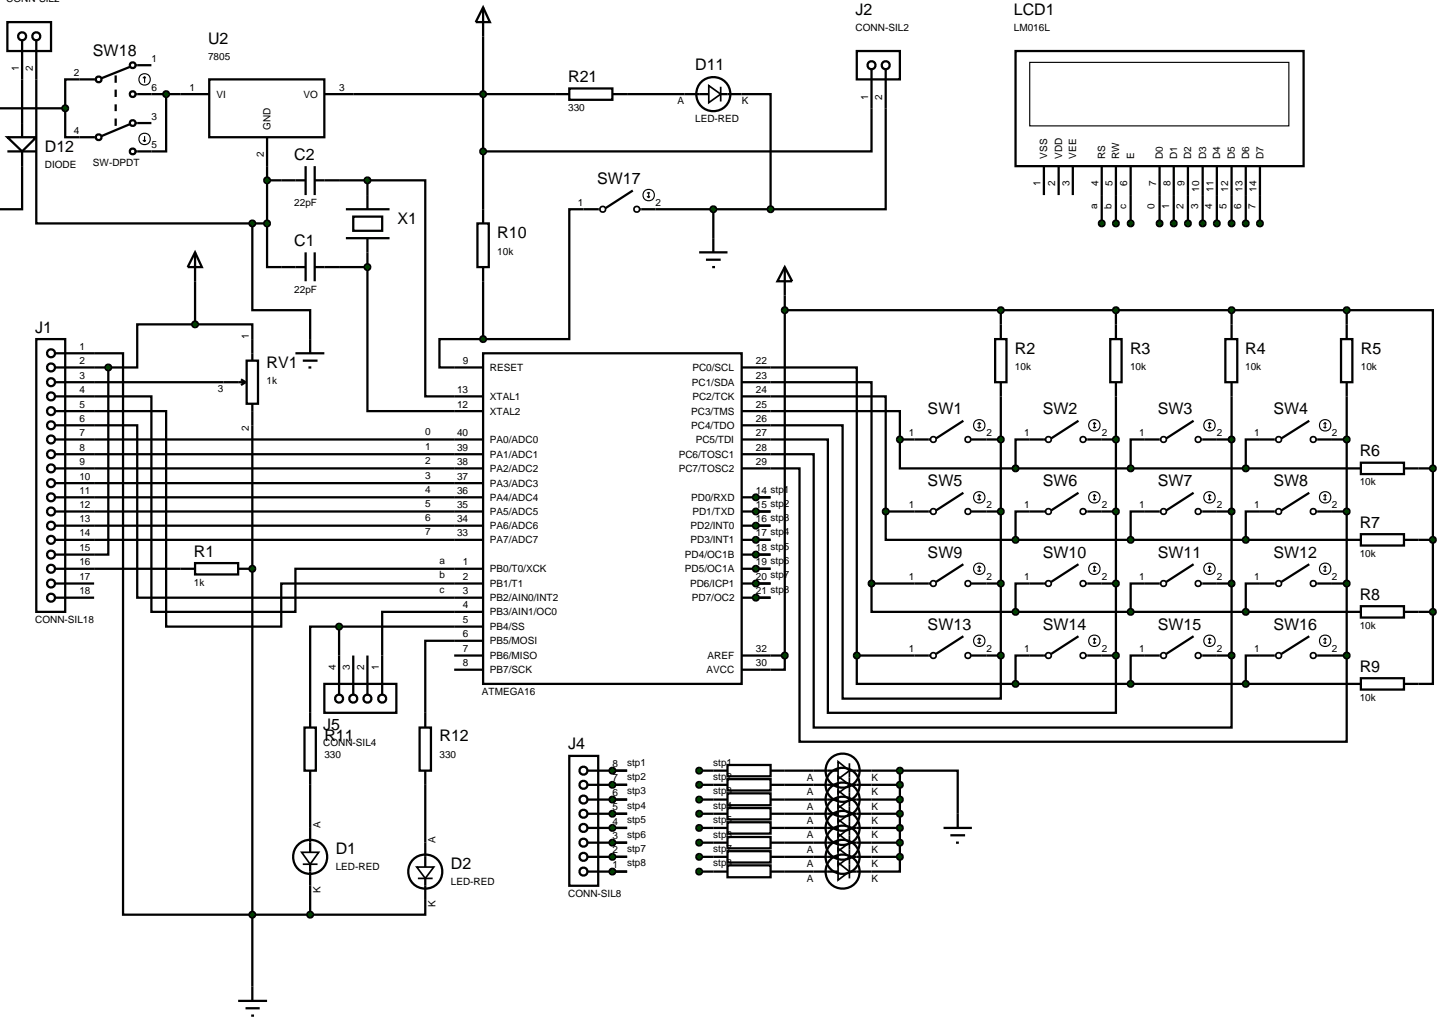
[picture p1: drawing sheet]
<svg xmlns="http://www.w3.org/2000/svg" width="257mm" height="180mm" viewBox="0 0 257 180" stroke-linecap="round" stroke-linejoin="round" font-family="sans-serif">
<defs><g id="words">
<g font-size="2.8">
<text x="150.9" y="2.7">J2</text>
<text x="178.8" y="2.7">LCD1</text>
<text x="16.4" y="9.9">SW18</text>
<text x="36.7" y="7.8">U2</text>
<text x="100.2" y="14.5">R21</text>
<text x="122.6" y="12.4">D11</text>
<text x="7.9" y="26.8">D12</text>
<text x="51.9" y="28.2">C2</text>
<text x="105.3" y="32.5">SW17</text>
<text x="70.1" y="39.5">X1</text>
<text x="87.7" y="42">R10</text>
<text x="51.9" y="43.4">C1</text>
<text x="6.2" y="58.7">J1</text>
<text x="47" y="64.9">RV1</text>
<text x="179" y="62.4">R2</text>
<text x="199.3" y="62.4">R3</text>
<text x="219.6" y="62.4">R4</text>
<text x="240" y="62.4">R5</text>
<text x="163.6" y="73.1">SW1</text>
<text x="183.9" y="73.1">SW2</text>
<text x="204.2" y="73.1">SW3</text>
<text x="224.6" y="73.1">SW4</text>
<text x="239.8" y="80.5">R6</text>
<text x="163.6" y="85.8">SW5</text>
<text x="183.9" y="85.8">SW6</text>
<text x="204.2" y="85.8">SW7</text>
<text x="224.6" y="85.8">SW8</text>
<text x="239.8" y="93.1">R7</text>
<text x="34.2" y="98.2">R1</text>
<text x="163.6" y="98.4">SW9</text>
<text x="183.9" y="98.4">SW10</text>
<text x="204.2" y="98.4">SW11</text>
<text x="224.6" y="98.4">SW12</text>
<text x="239.8" y="105.8">R8</text>
<text x="163.6" y="111.1">SW13</text>
<text x="183.9" y="111.1">SW14</text>
<text x="204.2" y="111.1">SW15</text>
<text x="224.6" y="111.1">SW16</text>
<text x="239.8" y="118.5">R9</text>
<text x="57" y="128.7">J5</text>
<text x="57.2" y="130.8">R11</text>
<text x="77.5" y="130.8">R12</text>
<text x="100.2" y="132.2">J4</text>
<text x="59.2" y="150.7">D1</text>
<text x="79.5" y="153.2">D2</text>
</g>
<g font-size="1.8">
<text x="1.1" y=".4">CONN-SIL2</text>
<text x="150.9" y="5.5">CONN-SIL2</text>
<text x="178.8" y="5.5">LM016L</text>
<text x="26.7" y="10.9">1</text>
<text x="36.7" y="10.6">7805</text>
<text x="3.3" y="12.5" transform="rotate(-90 3.3 12.5)">1</text>
<text x="5.8" y="12.5" transform="rotate(-90 5.8 12.5)">2</text>
<text x="13" y="13.4">2</text>
<text x="26.7" y="16">6</text>
<text x="33.4" y="16">1</text>
<text x="38.2" y="17.2">VI</text>
<text x="53.5" y="17.2">VO</text>
<text x="59.8" y="16">3</text>
<text x="153.1" y="17.6" transform="rotate(-90 153.1 17.6)">1</text>
<text x="155.6" y="17.6" transform="rotate(-90 155.6 17.6)">2</text>
<text x="13" y="23.6">4</text>
<text x="26.7" y="21.1">3</text>
<text x="47.7" y="22.9" transform="rotate(-90 47.7 22.9)">GND</text>
<text x="100.2" y="19.6">330</text>
<text x="119.5" y="18.4">A</text>
<text x="122.6" y="21.6">LED-RED</text>
<text x="130.8" y="18.4">K</text>
<text x="7.9" y="29.6">DIODE</text>
<text x="16.4" y="29.3">SW-DPDT</text>
<text x="26.7" y="26.1">5</text>
<text x="46.5" y="27.7" transform="rotate(-90 46.5 27.7)">2</text>
<text x="184.7" y="28" transform="rotate(-90 184.7 28)">VSS</text>
<text x="187.3" y="28" transform="rotate(-90 187.3 28)">VDD</text>
<text x="189.8" y="28" transform="rotate(-90 189.8 28)">VEE</text>
<text x="194.9" y="28" transform="rotate(-90 194.9 28)">RS</text>
<text x="197.4" y="28" transform="rotate(-90 197.4 28)">RW</text>
<text x="200" y="28" transform="rotate(-90 200 28)">E</text>
<text x="205.1" y="28" transform="rotate(-90 205.1 28)">D0</text>
<text x="207.6" y="28" transform="rotate(-90 207.6 28)">D1</text>
<text x="210.1" y="28" transform="rotate(-90 210.1 28)">D2</text>
<text x="212.7" y="28" transform="rotate(-90 212.7 28)">D3</text>
<text x="215.2" y="28" transform="rotate(-90 215.2 28)">D4</text>
<text x="217.8" y="28" transform="rotate(-90 217.8 28)">D5</text>
<text x="220.3" y="28" transform="rotate(-90 220.3 28)">D6</text>
<text x="222.8" y="28" transform="rotate(-90 222.8 28)">D7</text>
<text x="183.5" y="32.8" transform="rotate(-90 183.5 32.8)">1</text>
<text x="186.1" y="32.8" transform="rotate(-90 186.1 32.8)">2</text>
<text x="188.6" y="32.8" transform="rotate(-90 188.6 32.8)">3</text>
<text x="193.7" y="32.8" transform="rotate(-90 193.7 32.8)">4</text>
<text x="196.2" y="32.8" transform="rotate(-90 196.2 32.8)">5</text>
<text x="198.8" y="32.8" transform="rotate(-90 198.8 32.8)">6</text>
<text x="203.9" y="32.8" transform="rotate(-90 203.9 32.8)">7</text>
<text x="206.4" y="32.8" transform="rotate(-90 206.4 32.8)">8</text>
<text x="208.9" y="32.8" transform="rotate(-90 208.9 32.8)">9</text>
<text x="211.5" y="33.8" transform="rotate(-90 211.5 33.8)">10</text>
<text x="214" y="33.8" transform="rotate(-90 214 33.8)">11</text>
<text x="216.6" y="33.8" transform="rotate(-90 216.6 33.8)">12</text>
<text x="219.1" y="33.8" transform="rotate(-90 219.1 33.8)">13</text>
<text x="221.6" y="33.8" transform="rotate(-90 221.6 33.8)">14</text>
<text x="51.9" y="36.4">22pF</text>
<text x="101.9" y="36.3">1</text>
<text x="115.6" y="36.3">2</text>
<text x="193.5" y="36.9" transform="rotate(-90 193.5 36.9)">a</text>
<text x="196" y="36.9" transform="rotate(-90 196 36.9)">b</text>
<text x="198.6" y="36.9" transform="rotate(-90 198.6 36.9)">c</text>
<text x="203.6" y="36.9" transform="rotate(-90 203.6 36.9)">0</text>
<text x="206.2" y="36.9" transform="rotate(-90 206.2 36.9)">1</text>
<text x="208.7" y="36.9" transform="rotate(-90 208.7 36.9)">2</text>
<text x="211.3" y="36.9" transform="rotate(-90 211.3 36.9)">3</text>
<text x="213.8" y="36.9" transform="rotate(-90 213.8 36.9)">4</text>
<text x="216.3" y="36.9" transform="rotate(-90 216.3 36.9)">5</text>
<text x="218.9" y="36.9" transform="rotate(-90 218.9 36.9)">6</text>
<text x="221.4" y="36.9" transform="rotate(-90 221.4 36.9)">7</text>
<text x="87.7" y="44.9">10k</text>
<text x="51.9" y="51.6">22pF</text>
<text x="43.9" y="59.8" transform="rotate(-90 43.9 59.8)">1</text>
<text x="14" y="61.7">1</text>
<text x="14" y="64.2">2</text>
<text x="81.6" y="64.2">9</text>
<text x="86.4" y="65.4">RESET</text>
<text x="122.1" y="65.4">PC0/SCL</text>
<text x="133.3" y="64.2">22</text>
<text x="179" y="65.2">10k</text>
<text x="199.3" y="65.2">10k</text>
<text x="219.6" y="65.2">10k</text>
<text x="240" y="65.2">10k</text>
<text x="14" y="66.8">3</text>
<text x="14" y="69.3">4</text>
<text x="14" y="71.9">5</text>
<text x="38.4" y="69.2">3</text>
<text x="47" y="67.7">1k</text>
<text x="80.6" y="71.9">12</text>
<text x="80.6" y="69.3">13</text>
<text x="86.4" y="70.5">XTAL1</text>
<text x="122" y="68">PC1/SDA</text>
<text x="122.1" y="70.5">PC2/TCK</text>
<text x="133.3" y="66.8">23</text>
<text x="133.3" y="69.3">24</text>
<text x="133.3" y="71.9">25</text>
<text x="14" y="74.4">6</text>
<text x="14" y="76.9">7</text>
<text x="43.9" y="76" transform="rotate(-90 43.9 76)">2</text>
<text x="75" y="76.7">0</text>
<text x="80.6" y="76.9">40</text>
<text x="86.4" y="73.1">XTAL2</text>
<text x="121.9" y="73.1">PC3/TMS</text>
<text x="121.9" y="75.6">PC4/TDO</text>
<text x="133.3" y="74.4">26</text>
<text x="133.3" y="76.9">27</text>
<text x="160.3" y="76.9">1</text>
<text x="174" y="76.9">2</text>
<text x="180.6" y="76.9">1</text>
<text x="194.3" y="76.9">2</text>
<text x="200.9" y="76.9">1</text>
<text x="214.6" y="76.9">2</text>
<text x="221.2" y="76.9">1</text>
<text x="234.9" y="76.9">2</text>
<text x="14" y="79.5">8</text>
<text x="14" y="82">9</text>
<text x="75" y="79.3">1</text>
<text x="75" y="81.8">2</text>
<text x="80.6" y="82">38</text>
<text x="80.6" y="79.5">39</text>
<text x="86.4" y="83.2">PA2/ADC2</text>
<text x="86.4" y="80.7">PA1/ADC1</text>
<text x="86.4" y="78.1">PA0/ADC0</text>
<text x="119.7" y="80.7">PC6/TOSC1</text>
<text x="119.7" y="83.2">PC7/TOSC2</text>
<text x="122.7" y="78.1">PC5/TDI</text>
<text x="133.3" y="79.5">28</text>
<text x="133.3" y="82">29</text>
<text x="14" y="84.6">10</text>
<text x="14" y="87.1">11</text>
<text x="14" y="89.6">12</text>
<text x="75" y="84.4">3</text>
<text x="75" y="86.9">4</text>
<text x="75" y="89.4">5</text>
<text x="80.6" y="89.6">35</text>
<text x="80.6" y="87.1">36</text>
<text x="80.6" y="84.6">37</text>
<text x="86.4" y="88.3">PA4/ADC4</text>
<text x="86.4" y="85.8">PA3/ADC3</text>
<text x="121.9" y="88.3">PD0/RXD</text>
<text x="133.3" y="87.1">14 stp1</text>
<text x="133.3" y="89.6">15 stp2</text>
<text x="160.3" y="89.6">1</text>
<text x="174" y="89.6">2</text>
<text x="180.6" y="89.6">1</text>
<text x="194.3" y="89.6">2</text>
<text x="200.9" y="89.6">1</text>
<text x="214.6" y="89.6">2</text>
<text x="221.2" y="89.6">1</text>
<text x="234.9" y="89.6">2</text>
<text x="239.8" y="85.6">10k</text>
<text x="14" y="92.1">13</text>
<text x="14" y="94.6">14</text>
<text x="75" y="91.9">6</text>
<text x="75" y="94.4">7</text>
<text x="80.6" y="94.6">33</text>
<text x="80.6" y="92.1">34</text>
<text x="86.4" y="95.8">PA7/ADC7</text>
<text x="86.4" y="93.3">PA6/ADC6</text>
<text x="86.4" y="90.8">PA5/ADC5</text>
<text x="121.8" y="93.3">PD2/INT0</text>
<text x="121.8" y="95.8">PD3/INT1</text>
<text x="122.1" y="90.8">PD1/TXD</text>
<text x="133.3" y="92.1">16 stp3</text>
<text x="133.3" y="94.6">17 stp4</text>
<text x="14" y="97.2">15</text>
<text x="14" y="99.7">16</text>
<text x="77.5" y="99.5">a</text>
<text x="77.5" y="102">b</text>
<text x="81.6" y="99.7">1</text>
<text x="86.4" y="100.9">PB0/T0/XCK</text>
<text x="120.8" y="98.4">PD4/OC1B</text>
<text x="120.8" y="100.9">PD5/OC1A</text>
<text x="133.3" y="97.2">18 stp5</text>
<text x="133.3" y="99.7">19 stp6</text>
<text x="239.8" y="98.2">10k</text>
<text x="14" y="102.3">17</text>
<text x="14" y="104.8">18</text>
<text x="34.2" y="103.3">1k</text>
<text x="77.5" y="104.6">c</text>
<text x="81.6" y="102.3">2</text>
<text x="81.6" y="104.8">3</text>
<text x="81.6" y="107.3">4</text>
<text x="86.4" y="103.5">PB1/T1</text>
<text x="86.4" y="106">PB2/AIN0/INT2</text>
<text x="121.7" y="103.5">PD6/ICP1</text>
<text x="122" y="106">PD7/OC2</text>
<text x="133.3" y="102.3">20 stp7</text>
<text x="133.3" y="104.8">21 stp8</text>
<text x="160.3" y="102.3">1</text>
<text x="174" y="102.3">2</text>
<text x="180.6" y="102.3">1</text>
<text x="194.3" y="102.3">2</text>
<text x="200.9" y="102.3">1</text>
<text x="214.6" y="102.3">2</text>
<text x="221.2" y="102.3">1</text>
<text x="234.9" y="102.3">2</text>
<text x="6.2" y="109.9">CONN-SIL18</text>
<text x="81.6" y="109.9">5</text>
<text x="81.6" y="112.4">6</text>
<text x="86.4" y="108.5">PB3/AIN1/OC0</text>
<text x="86.4" y="111.1">PB4/SS</text>
<text x="86.4" y="113.6">PB5/MOSI</text>
<text x="239.8" y="110.9">10k</text>
<text x="59.2" y="118.1" transform="rotate(-90 59.2 118.1)">4</text>
<text x="61.7" y="118.1" transform="rotate(-90 61.7 118.1)">3</text>
<text x="64.2" y="118.1" transform="rotate(-90 64.2 118.1)">2</text>
<text x="66.8" y="118.1" transform="rotate(-90 66.8 118.1)">1</text>
<text x="81.6" y="115">7</text>
<text x="81.6" y="117.5">8</text>
<text x="86.4" y="116.2">PB6/MISO</text>
<text x="86.4" y="118.7">PB7/SCK</text>
<text x="124.6" y="118.7">AVCC</text>
<text x="124.8" y="116.2">AREF</text>
<text x="133.3" y="115">32</text>
<text x="133.3" y="117.5">30</text>
<text x="160.3" y="115">1</text>
<text x="174" y="115">2</text>
<text x="180.6" y="115">1</text>
<text x="194.3" y="115">2</text>
<text x="200.9" y="115">1</text>
<text x="214.6" y="115">2</text>
<text x="221.2" y="115">1</text>
<text x="234.9" y="115">2</text>
<text x="85" y="122.6">ATMEGA16</text>
<text x="239.8" y="123.6">10k</text>
<text x="57" y="131.5">CONN-SIL4</text>
<text x="57.2" y="133.7">330</text>
<text x="77.5" y="133.7">330</text>
<text x="108" y="137.8">7</text>
<text x="108" y="135.3">8</text>
<text x="110.6" y="135.1">stp1</text>
<text x="110.6" y="137.6">stp2</text>
<text x="125.8" y="135.1">stp1</text>
<text x="125.8" y="137.6">stp2</text>
<text x="142.3" y="137.7">A</text>
<text x="153.7" y="137.7">K</text>
<text x="108" y="142.9">5</text>
<text x="108" y="140.4">6</text>
<text x="110.6" y="140.1">stp3</text>
<text x="110.6" y="142.7">stp4</text>
<text x="125.8" y="140.1">stp3</text>
<text x="125.8" y="142.7">stp4</text>
<text x="142.3" y="140.2">A</text>
<text x="142.3" y="142.8">A</text>
<text x="153.7" y="140.2">K</text>
<text x="153.7" y="142.8">K</text>
<text x="56.5" y="146" transform="rotate(-90 56.5 146)">A</text>
<text x="76.8" y="148.6" transform="rotate(-90 76.8 148.6)">A</text>
<text x="108" y="148">3</text>
<text x="108" y="145.4">4</text>
<text x="110.6" y="145.2">stp5</text>
<text x="110.6" y="147.8">stp6</text>
<text x="125.8" y="145.2">stp5</text>
<text x="125.8" y="147.8">stp6</text>
<text x="142.3" y="145.3">A</text>
<text x="142.3" y="147.8">A</text>
<text x="153.7" y="145.3">K</text>
<text x="153.7" y="147.8">K</text>
<text x="59.2" y="153.5">LED-RED</text>
<text x="79.5" y="156">LED-RED</text>
<text x="108" y="153.1">1</text>
<text x="108" y="150.5">2</text>
<text x="110.6" y="150.3">stp7</text>
<text x="110.6" y="152.8">stp8</text>
<text x="125.8" y="150.3">stp7</text>
<text x="125.8" y="152.8">stp8</text>
<text x="142.3" y="150.4">A</text>
<text x="142.3" y="152.9">A</text>
<text x="142.3" y="155.5">A</text>
<text x="153.7" y="150.4">K</text>
<text x="153.7" y="152.9">K</text>
<text x="153.7" y="155.5">K</text>
<text x="56.5" y="157.4" transform="rotate(-90 56.5 157.4)">K</text>
<text x="76.8" y="159.9" transform="rotate(-90 76.8 159.9)">K</text>
<text x="100.2" y="158.2">CONN-SIL8</text>
</g>
</g></defs>
<g fill="none" stroke="#000" stroke-width=".4">
<path d="M-.1 19.1h11.6M3.9 14v7.7M6.4 14v25.4h38.1M11.5 19.1v5.1h2.5M14 14h-2.5v5.1M26.7 16.6h5.1M29.3 16.6v10.1h-2.6M62.3 16.6h35.6M85.2 1.3l1.2 2.6h-2.5zM85.2 1.3v35.6M110.6 16.6h10.1M130.8 16.6h5.1v20.3"/>
<path d="M153.7 19.1v7.6h-68.5M156.2 19.1v17.8h-20.3M3.9 29.3v7.6h-3.9M44.5 39.4v15.3h10.2v7.6M44.5 39.4h2.6M47.1 39.4v7.7h2.5M47.1 31.8h2.5M47.1 29.3v10.1M59.8 31.8h5M64.8 31.8h10.2v38.1h10.2M64.8 31.8v2.6M102.9 36.9h-2.5v22.9h-15.2"/>
<path d="M115.6 36.9h20.3M125.8 36.9v5.1M194.3 34.4v5M196.8 34.4v5M199.4 34.4v5M204.5 34.4v5M207 34.4v5M209.5 34.4v5M212.1 34.4v5M214.6 34.4v5M217.2 34.4v5M219.7 34.4v5"/>
<path d="M222.2 34.4v5M34.4 57.2h10.1v6.4M34.4 57.2h-10.2v7.6h-5.1M34.4 49.6v7.6M59.8 47.1h5M64.8 47.1v25.4h20.4M64.8 44.5v2.6M85.2 59.8h-7.7v5h7.7M85.2 49.6v10.2M138.4 47.1l1.3 2.5h-2.6zM138.4 54.7h99.1M138.4 47.1v68.5"/>
<path d="M175.5 59.8h2v7.6h-2zM176.5 54.7v5.1M195.8 59.8h2v7.6h-2zM196.8 54.7v5.1M216.1 59.8h2.1v7.6h-2.1zM217.2 54.7v5.1M236.5 59.8h2v7.6h-2zM237.5 54.7h15.2v27.9M237.5 54.7v5.1M16.6 69.9h10.1v38h25.4v-7.6h33.1M16.6 72.5h12.7v38h20.3v-7.6h35.6M16.6 75h7.6v30.4h61"/>
<path d="M16.6 62.3h5.1v99h33M16.6 77.5h68.6M16.6 67.4h26.7M16.6 64.8h2.5M19.1 64.8v33h-2.5M42.5 66.9l.8 .5M43.3 67.4l-.8 .5M43.5 63.6h2v7.6h-2zM44.5 71.2v105.3M52.1 62.3h5.1M53.4 63.6h2.6M54.4 64.8h.5"/>
<path d="M85.2 62.3h45.6v58.3h-45.6zM130.8 72.5h27.9v5M130.8 69.9h25.4v20.3M130.8 67.4h22.9v35.5M130.8 64.8h20.3v50.8M130.8 75h17.8v48.2h27.9v-7.6M130.8 77.5h15.2v48.2h50.8v-10.1M158.7 77.5v5.1h20.4M158.7 77.5h5.4M169.9 74.2l-4.8 3.1M171.2 77.5h5.3M176.5 67.4v48.2"/>
<path d="M184.4 77.5h-5.3v5.1M190.2 74.2l-4.8 3.1M191.5 77.5h5.3M196.8 67.4v48.2M204.7 77.5h-5.3v5.1M210.5 74.2l-4.8 3.1M211.8 77.5h5.4M217.2 67.4v48.2M225 77.5h-5.3v5.1M230.9 74.2l-4.9 3.1M232.1 77.5h5.4M237.5 67.4v48.2"/>
<path d="M16.6 82.6h68.6M16.6 90.2h68.6M16.6 95.2h68.6M16.6 87.7h68.6M16.6 92.7h68.6M16.6 80.1h68.6M16.6 85.2h68.6M34.4 99.3h7.6v2h-7.6zM130.8 80.1h12.7v48.2h73.7v-12.7M130.8 82.6h10.2v48.2h96.5v-15.2M130.8 90.2h5.1M130.8 95.2h5.1"/>
<path d="M130.8 87.7h5.1M130.8 92.7h5.1M130.8 97.8h5.1M156.2 90.2v5h22.9M156.2 90.2h5.1M174 90.2h2.5M179.1 82.6h58.4M179.1 95.2h58.4M181.6 90.2h-2.5v5M194.3 90.2h2.5M201.9 90.2h-2.5v5M214.6 90.2h2.6"/>
<path d="M222.2 90.2h-2.5v5M234.9 90.2h2.6M250.2 82.6h2.5M250.2 95.2h2.5M252.7 82.6v25.3M16.6 100.3h17.8M42 100.3h2.5M59.8 110.5h-5.1v15.2M59.8 110.5h25.4M59.8 110.5v5.1M80.1 115.6h5.1M80.1 118.1h5.1"/>
<path d="M85.2 113h-10.2v12.7M85.2 107.9h-17.8v7.7M130.8 102.9h5.1M130.8 115.6h7.6M130.8 100.3h5.1M130.8 105.4h5.1M138.4 115.6v2.5h-7.6M151.1 115.6v5h28M151.1 115.6h10.2M153.7 102.9v5h25.4M153.7 102.9h7.6M174 102.9h2.5"/>
<path d="M174 115.6h2.5M179.1 107.9h58.4M181.6 102.9h-2.5v5M181.6 115.6h-2.5v5M194.3 102.9h2.5M194.3 115.6h2.5M201.9 102.9h-2.5v5M201.9 115.6h-2.5v5M214.6 102.9h2.6M214.6 115.6h2.6M222.2 115.6h-2.5v5M222.2 102.9h-2.5v5"/>
<path d="M234.9 102.9h2.6M234.9 115.6h2.6M250.2 107.9h2.5M252.7 107.9v12.7h-2.5M54.7 138.4v7.6M75 138.4v10.2M108 135.9h2.6M108 138.4h2.6M123.3 135.9h2.5M123.3 138.4h2.5M138.4 135.9h5.1M138.4 138.4h5.1"/>
<path d="M153.7 135.9h5M153.7 138.4h5M158.7 135.9h10.2v7.6M158.7 135.9v15.2M179.1 120.6h58.4M54.7 156.2v5.1M75 158.7v2.6h-20.3M108 141h2.6M108 143.5h2.6M108 146h2.6M108 148.6h2.6M108 151.1h2.6"/>
<path d="M108 153.7h2.6M123.3 141h2.5M123.3 143.5h2.5M123.3 146h2.5M123.3 148.6h2.5M123.3 151.1h2.5M123.3 153.7h2.5M138.4 141h5.1M138.4 143.5h5.1M138.4 146h5.1M138.4 148.6h5.1M138.4 151.1h5.1"/>
<path d="M138.4 153.7h5.1M153.7 141h5M153.7 143.5h5M153.7 146h5M153.7 148.6h5M153.7 151.1h5M158.7 151.1v2.6h-5M42 176.5h5.1M43.3 177.8h2.5M44.3 179.1h.5"/>
</g>
<g fill="none" stroke="#000" stroke-width=".3">
<circle cx="164.6" cy="77.5" r=".51"/>
<circle cx="170.7" cy="77.5" r=".51"/>
<circle cx="184.9" cy="77.5" r=".51"/>
<circle cx="191" cy="77.5" r=".51"/>
<circle cx="205.2" cy="77.5" r=".51"/>
<circle cx="211.3" cy="77.5" r=".51"/>
<circle cx="225.5" cy="77.5" r=".51"/>
<circle cx="231.6" cy="77.5" r=".51"/>
</g>
<g fill="none" stroke="#000" stroke-width=".2">
<path d="M172.4 75.3l.3 .2M172.7 74.5v1M172.7 74.5l-.3 .3M172.7 74.5l.3 .3M173 75.3l-.3 .2M192.8 75.3l.2 .2M193 74.5v1M193 74.5l-.2 .3M193 74.5l.3 .3M193.3 75.3l-.3 .2M213.1 75.3l.2 .2M213.3 74.5v1"/>
<path d="M213.3 74.5l-.2 .3M213.3 74.5l.3 .3M213.6 75.3l-.3 .2M233.4 75.3l.3 .2M233.7 74.5v1M233.7 74.5l-.3 .3M233.7 74.5l.2 .3M233.9 75.3l-.2 .2"/>
<circle cx="172.7" cy="75" r="1.01"/>
<circle cx="193" cy="75" r="1.01"/>
<circle cx="213.3" cy="75" r="1.01"/>
<circle cx="233.7" cy="75" r="1.01"/>
</g>
<g fill="#004000" stroke="#000" stroke-width=".4">
<path d="M158.4 77.1l.3-.1-.5 .5zM158.7 77l.3 .1 .2 .4zM158.7 78l.5-.5-.2 .4zM158.2 77.5l.5 .5-.4-.2z"/>
<path d="M178.8 82.2l.3-.1-.5 .5zM179.1 82.1l.4 .2 .1 .3zM179.6 82.6l-.1 .3-.4 .2zM178.6 82.6l.5 .5-.4-.2z"/>
<path d="M199.1 82.2l.3-.1-.5 .5zM199.4 82.1l.4 .2 .1 .3zM199.4 83.1l.5-.5-.2 .4zM198.9 82.6l.5 .5-.4-.2z"/>
</g>
<g fill="#004000">
<path d="M158.2 77.5l.5-.5 .5 .5-.5 .5z"/>
<path d="M179.1 82.1l.5 .5-.5 .5-.5-.5z"/>
<path d="M199.4 82.1l.5 .5-.5 .5-.5-.5z"/>
</g>
<g fill="none" stroke="#000" stroke-width=".3">
<circle cx="164.6" cy="90.2" r=".51"/>
<circle cx="170.7" cy="90.2" r=".51"/>
<circle cx="184.9" cy="90.2" r=".51"/>
<circle cx="191" cy="90.2" r=".51"/>
<circle cx="205.2" cy="90.2" r=".51"/>
<circle cx="211.3" cy="90.2" r=".51"/>
<circle cx="225.5" cy="90.2" r=".51"/>
<circle cx="231.6" cy="90.2" r=".51"/>
</g>
<path d="M161.3 90.2h2.8M169.9 86.9l-4.8 3.1M171.2 90.2h2.8M181.6 90.2h2.8M190.2 86.9l-4.8 3.1M191.5 90.2h2.8M201.9 90.2h2.8M210.5 86.9l-4.8 3.1M211.8 90.2h2.8M222.2 90.2h2.8M230.9 86.9l-4.9 3.1M232.1 90.2h2.8" fill="none" stroke="#000" stroke-width=".4"/>
<g fill="none" stroke="#000" stroke-width=".2">
<path d="M172.4 88l.3 .2M172.7 87.2v1M172.7 87.2l-.3 .3M172.7 87.2l.3 .3M173 88l-.3 .2M192.8 88l.2 .2M193 87.2v1M193 87.2l-.2 .3M193 87.2l.3 .3M193.3 88l-.3 .2M213.1 88l.2 .2M213.3 87.2v1"/>
<path d="M213.3 87.2l-.2 .3M213.3 87.2l.3 .3M213.6 88l-.3 .2M233.4 88l.3 .2M233.7 87.2v1M233.7 87.2l-.3 .3M233.7 87.2l.2 .3M233.9 88l-.2 .2"/>
<circle cx="172.7" cy="87.7" r="1.01"/>
<circle cx="193" cy="87.7" r="1.01"/>
<circle cx="213.3" cy="87.7" r="1.01"/>
<circle cx="233.7" cy="87.7" r="1.01"/>
</g>
<g fill="#004000" stroke="#000" stroke-width=".4">
<path d="M155.8 89.9l.4-.2-.5 .5zM156.2 89.7l.3 .1 .2 .4zM156.7 90.2l-.2 .4-.3 .1zM155.7 90.2l.5 .5-.3-.1z"/>
<path d="M178.8 94.8l.3-.1-.5 .5zM179.1 94.7l.3 .1 .2 .4zM179.6 95.2l-.1 .3-.4 .2zM178.6 95.2l.5 .5-.4-.2z"/>
<path d="M199 94.9l.4-.2-.5 .5zM199.4 94.7l.3 .1 .2 .4zM199.9 95.2l-.1 .3-.4 .2zM198.9 95.2l.5 .5-.4-.2z"/>
<path d="M176.1 77.2l.4-.2-.5 .5zM176.5 77l.3 .1 .2 .4zM177 77.5l-.1 .3-.4 .2zM176 77.5l.5 .5-.4-.2z"/>
<path d="M196.4 77.2l.4-.2-.5 .5zM196.8 77l.3 .1 .2 .4zM196.8 78l.5-.5-.2 .4zM196.3 77.5l.5 .5-.4-.2z"/>
<path d="M216.8 77.2l.4-.2-.5 .5zM217.2 77l.4 .2 .1 .3zM217.7 77.5l-.1 .3-.4 .2zM216.7 77.5l.5 .5-.4-.2z"/>
<path d="M237.1 77.2l.4-.2-.5 .5zM237.5 77l.3 .1 .2 .4zM237.5 78l.5-.5-.2 .4zM237 77.5l.5 .5-.4-.2z"/>
</g>
<g fill="#004000">
<path d="M155.7 90.2l.5-.5 .5 .5-.5 .5z"/>
<path d="M179.1 94.7l.5 .5-.5 .5-.5-.5z"/>
<path d="M198.9 95.2l.5-.5 .5 .5-.5 .5z"/>
<path d="M176.5 77l.5 .5-.5 .5-.5-.5z"/>
<path d="M196.3 77.5l.5-.5 .5 .5-.5 .5z"/>
<path d="M216.7 77.5l.5-.5 .5 .5-.5 .5z"/>
<path d="M237 77.5l.5-.5 .5 .5-.5 .5z"/>
</g>
<path d="M237.5 82.6h2.5M240 81.6h7.6v2h-7.6zM247.6 82.6h2.6" fill="none" stroke="#000" stroke-width=".4"/>
<path d="M219.4 82.2l.3-.1-.5 .5zM219.7 82.1l.4 .2 .1 .3zM219.7 83.1l.5-.5-.1 .3zM219.2 82.6l.5 .5-.3-.1z" fill="#004000" stroke="#000" stroke-width=".4"/>
<path d="M219.7 82.1l.5 .5-.5 .5-.5-.5z" fill="#004000"/>
<path d="M237.5 95.2h2.5M240 94.2h7.6v2h-7.6zM247.6 95.2h2.6" fill="none" stroke="#000" stroke-width=".4"/>
<g fill="#004000" stroke="#000" stroke-width=".4">
<path d="M219.3 94.9l.4-.2-.5 .5zM219.7 94.7l.3 .1 .2 .4zM220.2 95.2l-.1 .3-.4 .2zM219.2 95.2l.5 .5-.4-.2z"/>
<path d="M237.1 54.4l.4-.2-.5 .5zM237.5 54.2l.3 .1 .2 .4zM237.5 55.2l.5-.5-.2 .4zM237 54.7l.5 .5-.4-.2z"/>
<path d="M216.8 54.4l.4-.2-.5 .5zM217.2 54.2l.4 .2 .1 .3zM217.7 54.7l-.1 .3-.4 .2zM216.7 54.7l.5 .5-.4-.2z"/>
<path d="M196.4 54.4l.4-.2-.5 .5zM196.8 54.2l.3 .1 .2 .4zM196.8 55.2l.5-.5-.2 .4zM196.3 54.7l.5 .5-.4-.2z"/>
<path d="M252.4 82.2l.3-.1-.5 .5zM252.7 82.1l.4 .2 .1 .3zM253.2 82.6l-.1 .3-.4 .2zM252.2 82.6l.5 .5-.4-.2z"/>
</g>
<g fill="#004000">
<path d="M219.2 95.2l.5-.5 .5 .5-.5 .5z"/>
<path d="M237 54.7l.5-.5 .5 .5-.5 .5z"/>
<path d="M216.7 54.7l.5-.5 .5 .5-.5 .5z"/>
<path d="M196.3 54.7l.5-.5 .5 .5-.5 .5z"/>
<path d="M252.7 82.1l.5 .5-.5 .5-.5-.5z"/>
</g>
<g fill="none" stroke="#000" stroke-width=".3">
<circle cx="164.6" cy="102.9" r=".51"/>
<circle cx="164.6" cy="115.6" r=".51"/>
<circle cx="170.7" cy="115.6" r=".51"/>
<circle cx="170.7" cy="102.9" r=".51"/>
<circle cx="184.9" cy="102.9" r=".51"/>
<circle cx="184.9" cy="115.6" r=".51"/>
<circle cx="191" cy="102.9" r=".51"/>
<circle cx="191" cy="115.6" r=".51"/>
<circle cx="205.2" cy="102.9" r=".51"/>
<circle cx="205.2" cy="115.6" r=".51"/>
<circle cx="211.3" cy="102.9" r=".51"/>
<circle cx="211.3" cy="115.6" r=".51"/>
<circle cx="225.5" cy="102.9" r=".51"/>
<circle cx="225.5" cy="115.6" r=".51"/>
<circle cx="231.6" cy="115.6" r=".51"/>
<circle cx="231.6" cy="102.9" r=".51"/>
</g>
<g fill="none" stroke="#000" stroke-width=".4">
<path d="M169.9 99.5l-4.8 3.1M190.2 99.5l-4.8 3.1M210.5 99.5l-4.8 3.1M230.9 99.5l-4.9 3.1M161.3 102.9h2.8M161.3 115.6h2.8M169.9 112.2l-4.8 3.1M171.2 102.9h2.8M171.2 115.6h2.8M181.6 102.9h2.8M181.6 115.6h2.8M190.2 112.2l-4.8 3.1"/>
<path d="M191.5 102.9h2.8M191.5 115.6h2.8M201.9 102.9h2.8M201.9 115.6h2.8M210.5 112.2l-4.8 3.1M211.8 102.9h2.8M211.8 115.6h2.8M222.2 102.9h2.8M222.2 115.6h2.8M230.9 112.2l-4.9 3.1M232.1 102.9h2.8M232.1 115.6h2.8"/>
</g>
<g fill="none" stroke="#000" stroke-width=".2">
<path d="M172.7 99.8v1M172.7 99.8l-.3 .3M172.7 99.8l.3 .3M193 99.8v1M193 99.8l-.2 .3M193 99.8l.3 .3M213.3 99.8v1M213.3 99.8l-.2 .3M213.3 99.8l.3 .3M233.7 99.8v1M233.7 99.8l-.3 .3M233.7 99.8l.2 .3"/>
<path d="M172.4 100.6l.3 .2M172.4 113.3l.3 .2M172.7 112.5v1M172.7 112.5l-.3 .3M172.7 112.5l.3 .3M173 100.6l-.3 .2M173 113.3l-.3 .2M192.8 100.6l.2 .2M192.8 113.3l.2 .2M193 112.5v1M193 112.5l-.2 .3M193 112.5l.3 .3"/>
<path d="M193.3 100.6l-.3 .2M193.3 113.3l-.3 .2M213.1 100.6l.2 .2M213.1 113.3l.2 .2M213.3 112.5v1M213.3 112.5l-.2 .3M213.3 112.5l.3 .3M213.6 100.6l-.3 .2M213.6 113.3l-.3 .2M233.4 100.6l.3 .2M233.4 113.3l.3 .2M233.7 112.5v1"/>
<path d="M233.7 112.5l-.3 .3M233.7 112.5l.2 .3M233.9 100.6l-.2 .2M233.9 113.3l-.2 .2"/>
<circle cx="172.7" cy="113" r="1.01"/>
<circle cx="172.7" cy="100.3" r="1.01"/>
<circle cx="193" cy="113" r="1.01"/>
<circle cx="193" cy="100.3" r="1.01"/>
<circle cx="213.3" cy="100.3" r="1.01"/>
<circle cx="213.3" cy="113" r="1.01"/>
<circle cx="233.7" cy="100.3" r="1.01"/>
<circle cx="233.7" cy="113" r="1.01"/>
</g>
<g fill="#004000" stroke="#000" stroke-width=".4">
<path d="M153.4 102.5l.3-.1-.5 .5zM153.7 102.4l.3 .1 .2 .4zM154.2 102.9l-.2 .4-.3 .1zM153.2 102.9l.5 .5-.3-.1z"/>
<path d="M178.8 107.5l.3-.1-.5 .5zM179.1 107.4l.3 .1 .2 .4zM179.6 107.9l-.1 .3-.4 .2zM178.6 107.9l.5 .5-.4-.2z"/>
<path d="M199 107.6l.4-.2-.5 .5zM199.4 107.4l.3 .1 .2 .4zM199.9 107.9l-.1 .3-.4 .2zM198.9 107.9l.5 .5-.4-.2z"/>
<path d="M150.8 115.2l.3-.1-.5 .5zM151.1 115.1l.3 .1 .2 .4zM151.6 115.6l-.2 .4-.3 .1zM150.6 115.6l.5 .5-.3-.1z"/>
<path d="M178.8 120.2l.3-.1-.5 .5zM179.1 120.1l.3 .1 .2 .4zM179.6 120.6l-.1 .3-.4 .2zM178.6 120.6l.5 .5-.4-.2z"/>
<path d="M199 120.3l.4-.2-.5 .5zM199.4 120.1l.3 .1 .2 .4zM199.9 120.6l-.1 .3-.4 .2zM198.9 120.6l.5 .5-.4-.2z"/>
<path d="M176.1 89.9l.4-.2-.5 .5zM176.5 89.7l.3 .1 .2 .4zM177 90.2l-.2 .4-.3 .1zM176 90.2l.5 .5-.3-.1z"/>
<path d="M196.4 89.9l.4-.2-.5 .5zM196.8 89.7l.3 .1 .2 .4zM196.8 90.7l.5-.5-.2 .4zM196.3 90.2l.5 .5-.4-.2z"/>
<path d="M216.8 89.9l.4-.2-.5 .5zM217.2 89.7l.4 .2 .1 .3zM217.7 90.2l-.1 .3-.4 .2zM216.7 90.2l.5 .5-.4-.2z"/>
<path d="M237.1 89.9l.4-.2-.5 .5zM237.5 89.7l.3 .1 .2 .4zM237.5 90.7l.5-.5-.2 .4zM237 90.2l.5 .5-.3-.1z"/>
<path d="M196.5 102.5l.3-.1-.5 .5zM196.8 102.4l.3 .1 .2 .4zM196.8 103.4l.5-.5-.2 .4zM196.3 102.9l.5 .5-.4-.2z"/>
<path d="M176.2 102.5l.3-.1-.5 .5zM176.5 102.4l.3 .1 .2 .4zM176.5 103.4l.5-.5-.2 .4zM176 102.9l.5 .5-.3-.1z"/>
<path d="M216.9 102.5l.3-.1-.5 .5zM217.2 102.4l.4 .2 .1 .3zM217.7 102.9l-.1 .3-.4 .2zM216.7 102.9l.5 .5-.4-.2z"/>
<path d="M237.1 102.6l.4-.2-.5 .5zM237.5 102.4l.3 .1 .2 .4zM237.5 103.4l.5-.5-.2 .4zM237 102.9l.5 .5-.3-.1z"/>
</g>
<g fill="#004000">
<path d="M153.7 102.4l.5 .5-.5 .5-.5-.5z"/>
<path d="M179.1 107.4l.5 .5-.5 .5-.5-.5z"/>
<path d="M198.9 107.9l.5-.5 .5 .5-.5 .5z"/>
<path d="M151.1 115.1l.5 .5-.5 .5-.5-.5z"/>
<path d="M179.1 120.1l.5 .5-.5 .5-.5-.5z"/>
<path d="M198.9 120.6l.5-.5 .5 .5-.5 .5z"/>
<path d="M176 90.2l.5-.5 .5 .5-.5 .5z"/>
<path d="M196.3 90.2l.5-.5 .5 .5-.5 .5z"/>
<path d="M216.7 90.2l.5-.5 .5 .5-.5 .5z"/>
<path d="M237 90.2l.5-.5 .5 .5-.5 .5z"/>
<path d="M196.8 102.4l.5 .5-.5 .5-.5-.5z"/>
<path d="M176.5 102.4l.5 .5-.5 .5-.5-.5z"/>
<path d="M217.2 102.4l.5 .5-.5 .5-.5-.5z"/>
<path d="M237 102.9l.5-.5 .5 .5-.5 .5z"/>
</g>
<path d="M237.5 107.9h2.5M240 106.9h7.6v2h-7.6zM240 119.6h7.6v2h-7.6zM247.6 107.9h2.6M237.5 120.6h2.5M247.6 120.6h2.6" fill="none" stroke="#000" stroke-width=".4"/>
<g fill="#004000" stroke="#000" stroke-width=".4">
<path d="M219.3 120.3l.4-.2-.5 .5zM219.7 120.1l.3 .1 .2 .4zM220.2 120.6l-.1 .3-.4 .2zM219.2 120.6l.5 .5-.4-.2z"/>
<path d="M219.3 107.6l.4-.2-.5 .5zM219.7 107.4l.3 .1 .2 .4zM220.2 107.9l-.1 .3-.4 .2zM219.2 107.9l.5 .5-.4-.2z"/>
<path d="M252.4 94.8l.3-.1-.5 .5zM252.7 94.7l.4 .2 .1 .3zM253.2 95.2l-.1 .3-.4 .2zM252.2 95.2l.5 .5-.4-.2z"/>
<path d="M252.4 107.5l.3-.1-.5 .5zM252.7 107.4l.4 .2 .1 .3zM253.2 107.9l-.1 .3-.4 .2zM252.2 107.9l.5 .5-.4-.2z"/>
<path d="M176.2 115.2l.3-.1-.5 .5zM176.5 115.1l.3 .1 .2 .4zM176.5 116.1l.5-.5-.2 .4zM176 115.6l.5 .5-.3-.1z"/>
<path d="M196.5 115.2l.3-.1-.5 .5zM196.8 115.1l.3 .1 .2 .4zM196.8 116.1l.5-.5-.2 .4zM196.3 115.6l.5 .5-.4-.2z"/>
<path d="M216.9 115.2l.3-.1-.5 .5zM217.2 115.1l.4 .2 .1 .3zM217.7 115.6l-.1 .3-.4 .2zM216.7 115.6l.5 .5-.4-.2z"/>
<path d="M237.1 115.3l.4-.2-.5 .5zM237.5 115.1l.3 .1 .2 .4zM237.5 116.1l.5-.5-.2 .4zM237 115.6l.5 .5-.3-.1z"/>
<path d="M138.1 115.2l.3-.1-.5 .5zM138.4 115.1l.3 .1 .2 .4zM138.9 115.6l-.2 .4-.3 .1zM137.9 115.6l.5 .5-.3-.1z"/>
<path d="M176.1 54.4l.4-.2-.5 .5zM176.5 54.2l.3 .1 .2 .4zM176.5 55.2l.5-.5-.1 .3zM176 54.7l.5 .5-.4-.2z"/>
<path d="M138.1 54.3l.3-.1-.5 .5zM138.4 54.2l.4 .2 .1 .3zM138.9 54.7l-.1 .3-.4 .2zM137.9 54.7l.5 .5-.4-.2z"/>
</g>
<g fill="#004000">
<path d="M219.2 120.6l.5-.5 .5 .5-.5 .5z"/>
<path d="M219.2 107.9l.5-.5 .5 .5-.5 .5z"/>
<path d="M252.7 94.7l.5 .5-.5 .5-.5-.5z"/>
<path d="M252.7 107.4l.5 .5-.5 .5-.5-.5z"/>
<path d="M176.5 115.1l.5 .5-.5 .5-.5-.5z"/>
<path d="M196.8 115.1l.5 .5-.5 .5-.5-.5z"/>
<path d="M217.2 115.1l.5 .5-.5 .5-.5-.5z"/>
<path d="M237 115.6l.5-.5 .5 .5-.5 .5z"/>
<path d="M138.4 115.1l.5 .5-.5 .5-.5-.5z"/>
<path d="M176 54.7l.5-.5 .5 .5-.5 .5z"/>
<path d="M138.4 54.2l.5 .5-.5 .5-.5-.5z"/>
</g>
<g fill="none" stroke="#000" stroke-width=".4">
<path d="M49.6 31.8h4.3M53.9 29.3v5.1M55.5 29.3v5.1M55.5 31.8h4.3M61 36.9h7.7M62.3 38.2h5.1v2.5h-5.1zM64.8 34.4v2.5M49.6 47.1h4.3M53.9 44.5v5.1M55.5 44.5v5.1M55.5 47.1h4.3M61 42h7.7"/>
<path d="M64.8 42v2.5"/>
</g>
<g fill="#004000" stroke="#000" stroke-width=".4">
<path d="M64.5 31.4l.3-.1-.5 .5zM64.8 31.3l.4 .2 .1 .3zM64.8 32.3l.5-.5-.1 .3zM64.3 31.8l.5 .5-.4-.2z"/>
<path d="M64.5 46.7l.3-.1-.5 .5zM64.8 46.6l.4 .2 .1 .3zM64.8 47.6l.5-.5-.1 .3zM64.3 47.1l.5 .5-.4-.2z"/>
<path d="M46.7 39.1l.4-.2-.5 .5zM47.1 38.9l.4 .2 .1 .3zM47.1 39.9l.5-.5-.1 .3zM46.6 39.4l.5 .5-.3-.1z"/>
</g>
<g fill="#004000">
<path d="M64.8 31.3l.5 .5-.5 .5-.5-.5z"/>
<path d="M64.8 46.6l.5 .5-.5 .5-.5-.5z"/>
<path d="M46.6 39.4l.5-.5 .5 .5-.5 .5z"/>
</g>
<g fill="none" stroke="#000" stroke-width=".3">
<circle cx="106.3" cy="36.9" r=".51"/>
<circle cx="112.3" cy="36.9" r=".51"/>
</g>
<path d="M84.2 39.4h2v7.7h-2zM85.2 36.9v2.5M102.9 36.9h2.8M111.6 33.6l-4.8 3.1M112.9 36.9h2.7M85.2 47.1v2.5M123.3 44.5h5M124.5 45.8h2.6M125.6 47.1h.5M125.8 42v2.5" fill="none" stroke="#000" stroke-width=".4"/>
<g fill="none" stroke="#000" stroke-width=".2">
<path d="M114.1 34.6l.3 .3M114.4 33.9v1M114.4 33.9l-.3 .2M114.4 33.9l.2 .2M114.6 34.6l-.2 .3"/>
<circle cx="114.4" cy="34.4" r="1.01"/>
</g>
<path d="M84.8 59.5l.4-.2-.5 .5zM85.2 59.3l.4 .2 .1 .3zM85.2 60.3l.5-.5-.1 .3zM84.7 59.8l.5 .5-.3-.1z" fill="#004000" stroke="#000" stroke-width=".4"/>
<path d="M84.7 59.8l.5-.5 .5 .5-.5 .5z" fill="#004000"/>
<g fill="none" stroke="#000" stroke-width=".4">
<path d="M151.1 9h7.6v5h-7.6zM153.7 12.3v6.8M156.2 12.3v6.8M53.7 128.3h2v7.6h-2zM54.7 125.7v2.6M54.7 135.9v2.5M74 128.3h2v7.6h-2zM75 125.7v2.6M75 135.9v2.5M54.7 146v4.3M54.7 152.4v3.8M75 148.6v4.3"/>
<path d="M75 154.9v3.8"/>
<circle cx="153.7" cy="11.5" r=".7"/>
<circle cx="156.2" cy="11.5" r=".7"/>
<circle cx="54.7" cy="151.1" r="3"/>
<circle cx="75" cy="153.7" r="3"/>
</g>
<path d="M53.2 150.3h3l-1.5 2.1zM53.4 152.4h2.6M73.5 152.9h3l-1.5 2zM73.7 154.9h2.6" fill="none" stroke="#000" stroke-width=".3"/>
<g fill="#004000" stroke="#000" stroke-width=".4">
<path d="M54.4 160.9l.3-.1-.5 .5zM54.7 160.8l.3 .1 .2 .4zM55.2 161.3l-.2 .4-.3 .1zM54.2 161.3l.5 .5-.4-.2z"/>
<path d="M84.8 26.4l.4-.2-.5 .5zM85.2 26.2l.4 .2 .1 .3zM85.2 27.2l.5-.5-.1 .3zM84.7 26.7l.5 .5-.3-.1z"/>
<path d="M125.5 36.5l.3-.1-.5 .5zM125.8 36.4l.3 .1 .2 .4zM125.8 37.4l.5-.5-.1 .3zM125.3 36.9l.5 .5-.4-.2z"/>
</g>
<g fill="#004000">
<path d="M54.7 160.8l.5 .5-.5 .5-.5-.5z"/>
<path d="M84.7 26.7l.5-.5 .5 .5-.5 .5z"/>
<path d="M125.8 36.4l.5 .5-.5 .5-.5-.5z"/>
</g>
<path d="M31.8 16.6h5.1M36.9 14h20.3v10.2h-20.3zM57.2 16.6h5.1M47.1 24.2v5.1" fill="none" stroke="#000" stroke-width=".4"/>
<path d="M46.7 31.5l.4-.2-.5 .5zM47.1 31.3l.4 .2 .1 .3zM47.1 32.3l.5-.5-.1 .3zM46.6 31.8l.5 .5-.3-.1z" fill="#004000" stroke="#000" stroke-width=".4"/>
<path d="M47.1 31.3l.5 .5-.5 .5-.5-.5z" fill="#004000"/>
<g fill="none" stroke="#000" stroke-width=".4">
<path d="M1.3 3.9h7.7v5.1h-7.7zM3.9 7.2v6.8M6.4 7.2v6.8"/>
<circle cx="3.9" cy="6.4" r=".7"/>
<circle cx="6.4" cy="6.4" r=".7"/>
</g>
<path d="M44.1 39.1l.4-.2-.5 .5zM44.5 38.9l.4 .2 .1 .3zM44.5 39.9l.5-.5-.1 .3zM44 39.4l.5 .5-.3-.1z" fill="#004000" stroke="#000" stroke-width=".4"/>
<path d="M44 39.4l.5-.5 .5 .5-.5 .5z" fill="#004000"/>
<g fill="none" stroke="#000" stroke-width=".4">
<path d="M14 14h2.8M20.4 13.3v1.3M20.4 15.8v1.3M20.4 18.4v1.2M22.9 11.8l-5 2M24 16.6h2.7M24 11.5h2.7M14 24.2h2.8M20.4 20.9v1.3M22.9 21.9l-5 2.1M24 26.7h2.7M24 21.7h2.7"/>
<circle cx="17.4" cy="14" r=".51"/>
<circle cx="23.4" cy="16.6" r=".51"/>
<circle cx="23.4" cy="11.5" r=".51"/>
<circle cx="17.4" cy="24.2" r=".51"/>
<circle cx="23.4" cy="26.7" r=".51"/>
<circle cx="23.4" cy="21.7" r=".51"/>
</g>
<g fill="none" stroke="#000" stroke-width=".2">
<path d="M25.5 13.5v1.1M25.5 13.5l-.3 .3M25.5 13.5l.2 .3M25.2 24.7l.3 .3M25.5 24v1M25.7 24.7l-.2 .3"/>
<circle cx="25.5" cy="14" r="1.01"/>
<circle cx="25.5" cy="24.5" r="1.01"/>
</g>
<g fill="#004000" stroke="#000" stroke-width=".4">
<path d="M28.9 16.3l.4-.2-.5 .5zM29.3 16.1l.3 .1 .2 .4zM29.3 17.1l.5-.5-.2 .4zM28.8 16.6l.5 .5-.4-.2z"/>
<path d="M84.8 16.3l.4-.2-.5 .5zM85.2 16.1l.4 .2 .1 .3zM85.2 17.1l.5-.5-.1 .3zM84.7 16.6l.5 .5-.3-.1z"/>
<path d="M133 87.3l.3-.1-.5 .5zM133.3 87.2l.3 .1 .2 .4zM133.8 87.7l-.1 .3-.4 .2zM132.8 87.7l.5 .5-.4-.2z"/>
<path d="M133 89.8l.3-.1-.5 .5zM133.3 89.7l.3 .1 .2 .4zM133.3 90.7l.5-.5-.2 .4zM132.8 90.2l.5 .5-.3-.1z"/>
<path d="M133 92.3l.3-.1-.5 .5zM133.3 92.2l.3 .1 .2 .4zM133.3 93.2l.5-.5-.2 .4zM132.8 92.7l.5 .5-.3-.1z"/>
<path d="M133 94.8l.3-.1-.5 .5zM133.3 94.7l.3 .1 .2 .4zM133.8 95.2l-.2 .4-.3 .1zM132.8 95.2l.5 .5-.4-.2z"/>
<path d="M133 97.4l.3-.1-.5 .5zM133.3 97.3l.3 .1 .2 .4zM133.3 98.3l.5-.5-.2 .4zM132.8 97.8l.5 .5-.4-.2z"/>
<path d="M132.9 100l.4-.2-.5 .5zM133.3 99.8l.4 .2 .1 .3zM133.3 100.8l.5-.5-.2 .4zM132.8 100.3l.5 .5-.3-.1z"/>
<path d="M133 102.5l.3-.1-.5 .5zM133.3 102.4l.3 .1 .2 .4zM133.3 103.4l.5-.5-.2 .4zM132.8 102.9l.5 .5-.3-.1z"/>
<path d="M133 105l.3-.1-.5 .5zM133.3 104.9l.3 .1 .2 .4zM133.3 105.9l.5-.5-.2 .4zM132.8 105.4l.5 .5-.3-.1z"/>
</g>
<g fill="#004000">
<path d="M28.8 16.6l.5-.5 .5 .5-.5 .5z"/>
<path d="M84.7 16.6l.5-.5 .5 .5-.5 .5z"/>
<path d="M132.8 87.7l.5-.5 .5 .5-.5 .5z"/>
<path d="M132.8 90.2l.5-.5 .5 .5-.5 .5z"/>
<path d="M133.3 92.2l.5 .5-.5 .5-.5-.5z"/>
<path d="M133.3 94.7l.5 .5-.5 .5-.5-.5z"/>
<path d="M133.3 97.3l.5 .5-.5 .5-.5-.5z"/>
<path d="M133.3 99.8l.5 .5-.5 .5-.5-.5z"/>
<path d="M133.3 102.4l.5 .5-.5 .5-.5-.5z"/>
<path d="M133.3 104.9l.5 .5-.5 .5-.5-.5z"/>
</g>
<g fill="none" stroke="#000" stroke-width=".4">
<path d="M100.4 133.3h5.1v22.9h-5.1zM103.7 138.4h6.9M103.7 135.9h6.9M103.7 153.7h6.9M103.7 151.1h6.9M103.7 148.6h6.9M103.7 146h6.9M103.7 143.5h6.9M103.7 141h6.9"/>
<circle cx="102.9" cy="138.4" r=".7"/>
<circle cx="102.9" cy="135.9" r=".7"/>
<circle cx="102.9" cy="141" r=".7"/>
<circle cx="102.9" cy="153.7" r=".7"/>
<circle cx="102.9" cy="146" r=".7"/>
<circle cx="102.9" cy="151.1" r=".7"/>
<circle cx="102.9" cy="143.5" r=".7"/>
<circle cx="102.9" cy="148.6" r=".7"/>
</g>
<g fill="#004000" stroke="#000" stroke-width=".4">
<path d="M107.6 135.6l.4-.2-.5 .5zM108 135.4l.3 .1 .2 .4zM108.5 135.9l-.1 .3-.4 .2zM107.5 135.9l.5 .5-.3-.1z"/>
<path d="M107.6 138.1l.4-.2-.5 .5zM108 137.9l.4 .2 .1 .3zM108.5 138.4l-.2 .4-.3 .1zM107.5 138.4l.5 .5-.3-.1z"/>
<path d="M107.6 140.7l.4-.2-.5 .5zM108 140.5l.3 .1 .2 .4zM108.5 141l-.2 .4-.3 .1zM107.5 141l.5 .5-.3-.1z"/>
<path d="M107.7 143.1l.3-.1-.5 .5zM108 143l.4 .2 .1 .3zM108.5 143.5l-.2 .4-.3 .1zM107.5 143.5l.5 .5-.3-.1z"/>
<path d="M107.6 145.7l.4-.2-.5 .5zM108 145.5l.3 .1 .2 .4zM108.5 146l-.1 .3-.4 .2zM107.5 146l.5 .5-.3-.1z"/>
<path d="M107.6 148.3l.4-.2-.5 .5zM108 148.1l.3 .1 .2 .4zM108.5 148.6l-.1 .3-.4 .2zM107.5 148.6l.5 .5-.3-.1z"/>
<path d="M107.6 150.8l.4-.2-.5 .5zM108 150.6l.4 .2 .1 .3zM108.5 151.1l-.2 .4-.3 .1zM107.5 151.1l.5 .5-.3-.1z"/>
<path d="M107.6 153.4l.4-.2-.5 .5zM108 153.2l.3 .1 .2 .4zM108.5 153.7l-.2 .4-.3 .1zM107.5 153.7l.5 .5-.3-.1z"/>
</g>
<g fill="#004000">
<path d="M107.5 135.9l.5-.5 .5 .5-.5 .5z"/>
<path d="M107.5 138.4l.5-.5 .5 .5-.5 .5z"/>
<path d="M107.5 141l.5-.5 .5 .5-.5 .5z"/>
<path d="M107.5 143.5l.5-.5 .5 .5-.5 .5z"/>
<path d="M107.5 146l.5-.5 .5 .5-.5 .5z"/>
<path d="M107.5 148.6l.5-.5 .5 .5-.5 .5z"/>
<path d="M107.5 151.1l.5-.5 .5 .5-.5 .5z"/>
<path d="M107.5 153.7l.5-.5 .5 .5-.5 .5z"/>
</g>
<g fill="none" stroke="#000" stroke-width=".4">
<path d="M6.4 59.8h5.1v48.1h-5.1zM9.7 62.3h6.9M9.7 64.8h6.9M9.7 67.4h6.9M9.7 69.9h6.9M9.7 72.5h6.9M9.7 75h6.9M9.7 77.5h6.9M9.7 80.1h6.9M9.7 82.6h6.9M9.7 85.2h6.9M9.7 87.7h6.9"/>
<path d="M9.7 90.2h6.9M9.7 92.7h6.9M9.7 95.2h6.9M9.7 97.8h6.9M9.7 100.3h6.9M9.7 102.9h6.9M9.7 105.4h6.9"/>
<circle cx="9" cy="75" r=".7"/>
<circle cx="9" cy="62.3" r=".7"/>
<circle cx="9" cy="69.9" r=".7"/>
<circle cx="9" cy="72.5" r=".7"/>
<circle cx="9" cy="77.5" r=".7"/>
<circle cx="9" cy="67.4" r=".7"/>
<circle cx="9" cy="64.8" r=".7"/>
<circle cx="9" cy="87.7" r=".7"/>
<circle cx="9" cy="97.8" r=".7"/>
<circle cx="9" cy="82.6" r=".7"/>
<circle cx="9" cy="85.2" r=".7"/>
<circle cx="9" cy="92.7" r=".7"/>
<circle cx="9" cy="80.1" r=".7"/>
<circle cx="9" cy="90.2" r=".7"/>
<circle cx="9" cy="95.2" r=".7"/>
<circle cx="9" cy="105.4" r=".7"/>
<circle cx="9" cy="102.9" r=".7"/>
<circle cx="9" cy="100.3" r=".7"/>
</g>
<g fill="#004000" stroke="#000" stroke-width=".4">
<path d="M44.1 161l.4-.2-.5 .5zM44.5 160.8l.4 .2 .1 .3zM45 161.3l-.1 .3-.4 .2zM44 161.3l.5 .5-.3-.1z"/>
<path d="M18.7 64.5l.4-.2-.5 .5zM19.1 64.3l.4 .2 .1 .3zM19.1 65.3l.5-.5-.1 .3zM18.6 64.8l.5 .5-.3-.1z"/>
<path d="M44.1 100l.4-.2-.5 .5zM44.5 99.8l.4 .2 .1 .3zM44.5 100.8l.5-.5-.2 .4zM44 100.3l.5 .5-.3-.1z"/>
</g>
<g fill="#004000">
<path d="M44 161.3l.5-.5 .5 .5-.5 .5z"/>
<path d="M18.6 64.8l.5-.5 .5 .5-.5 .5z"/>
<path d="M44 100.3l.5-.5 .5 .5-.5 .5z"/>
</g>
<path d="M34.4 44.5l1.2 2.6h-2.5zM34.4 44.5v5.1" fill="none" stroke="#000" stroke-width=".4"/>
<path d="M34 56.9l.4-.2-.5 .5zM34.4 56.7l.4 .2 .1 .3zM34.4 57.7l.5-.5-.1 .3zM33.9 57.2l.5 .5-.3-.1z" fill="#004000" stroke="#000" stroke-width=".4"/>
<path d="M33.9 57.2l.5-.5 .5 .5-.5 .5z" fill="#004000"/>
<g fill="none" stroke="#000" stroke-width=".4">
<path d="M125.8 135.9h2.5M125.8 138.4h2.5M128.3 134.9h7.6v2h-7.6zM128.3 137.4h7.6v2h-7.6zM128.3 139.9h7.6v2.1h-7.6zM135.9 135.9h2.5M135.9 138.4h2.5M143.5 135.9h4.3M143.5 138.4h4.3M149.8 135.9h3.9M149.8 138.4h3.9M125.8 146h2.5"/>
<path d="M125.8 148.6h2.5M125.8 141h2.5M125.8 143.5h2.5M125.8 151.1h2.5M125.8 153.7h2.5M128.3 142.5h7.6v2h-7.6zM128.3 145h7.6v2h-7.6zM128.3 147.6h7.6v2h-7.6zM128.3 150.1h7.6v2h-7.6zM128.3 152.6h7.6v2.1h-7.6zM135.9 146h2.5M135.9 148.6h2.5"/>
<path d="M135.9 141h2.5M135.9 143.5h2.5M135.9 151.1h2.5M135.9 153.7h2.5M143.5 146h4.3M143.5 148.6h4.3M143.5 141h4.3M143.5 143.5h4.3M143.5 151.1h4.3M143.5 153.7h4.3M149.8 146h3.9M149.8 148.6h3.9"/>
<path d="M149.8 141h3.9M149.8 143.5h3.9M149.8 151.1h3.9M149.8 153.7h3.9M166.4 146h5M167.6 147.3h2.6M168.6 148.6h.5M168.9 143.5v2.5"/>
<circle cx="148.6" cy="135.9" r="3"/>
<circle cx="148.6" cy="138.4" r="3"/>
<circle cx="148.6" cy="143.5" r="3"/>
<circle cx="148.6" cy="146" r="3"/>
<circle cx="148.6" cy="151.1" r="3"/>
<circle cx="148.6" cy="153.7" r="3"/>
<circle cx="148.6" cy="141" r="3"/>
<circle cx="148.6" cy="148.6" r="3"/>
</g>
<path d="M147.8 134.3l2 1.6-2 1.5zM147.8 136.9l2 1.5-2 1.5zM147.8 139.4l2 1.6-2 1.5zM149.8 134.6v20.3M147.8 142l2 1.5-2 1.5zM147.8 144.5l2 1.5-2 1.6zM147.8 147l2 1.6-2 1.5zM147.8 149.6l2 1.5-2 1.5zM147.8 152.1l2 1.6-2 1.5z" fill="none" stroke="#000" stroke-width=".3"/>
<g fill="#004000" stroke="#000" stroke-width=".4">
<path d="M158.4 135.5l.3-.1-.5 .5zM158.7 135.4l.3 .1 .2 .4zM159.2 135.9l-.2 .4-.3 .1zM158.2 135.9l.5 .5-.4-.2z"/>
<path d="M158.3 138.1l.4-.2-.5 .5zM158.7 137.9l.4 .2 .1 .3zM158.7 138.9l.5-.5-.2 .4zM158.2 138.4l.5 .5-.3-.1z"/>
<path d="M158.3 150.8l.4-.2-.5 .5zM158.7 150.6l.4 .2 .1 .3zM158.7 151.6l.5-.5-.2 .4zM158.2 151.1l.5 .5-.3-.1z"/>
<path d="M158.4 148.2l.3-.1-.5 .5zM158.7 148.1l.3 .1 .2 .4zM158.7 149.1l.5-.5-.2 .4zM158.2 148.6l.5 .5-.4-.2z"/>
<path d="M158.4 145.6l.3-.1-.5 .5zM158.7 145.5l.3 .1 .2 .4zM159.2 146l-.2 .4-.3 .1zM158.2 146l.5 .5-.4-.2z"/>
<path d="M158.4 143.1l.3-.1-.5 .5zM158.7 143l.3 .1 .2 .4zM158.7 144l.5-.5-.2 .4zM158.2 143.5l.5 .5-.3-.1z"/>
<path d="M158.4 140.6l.3-.1-.5 .5zM158.7 140.5l.3 .1 .2 .4zM158.7 141.5l.5-.5-.2 .4zM158.2 141l.5 .5-.3-.1z"/>
<path d="M122.9 135.6l.4-.2-.5 .5zM123.3 135.4l.3 .1 .2 .4zM123.8 135.9l-.1 .3-.4 .2zM122.8 135.9l.5 .5-.4-.2z"/>
<path d="M122.9 138.1l.4-.2-.5 .5zM123.3 137.9l.4 .2 .1 .3zM123.8 138.4l-.2 .4-.3 .1zM122.8 138.4l.5 .5-.3-.1z"/>
<path d="M122.9 140.7l.4-.2-.5 .5zM123.3 140.5l.3 .1 .2 .4zM123.8 141l-.2 .4-.3 .1zM122.8 141l.5 .5-.3-.1z"/>
<path d="M122.9 143.2l.4-.2-.5 .5zM123.3 143l.4 .2 .1 .3zM123.8 143.5l-.2 .4-.3 .1zM122.8 143.5l.5 .5-.3-.1z"/>
<path d="M122.9 145.7l.4-.2-.5 .5zM123.3 145.5l.3 .1 .2 .4zM123.8 146l-.1 .3-.4 .2zM122.8 146l.5 .5-.4-.2z"/>
<path d="M122.9 148.3l.4-.2-.5 .5zM123.3 148.1l.3 .1 .2 .4zM123.8 148.6l-.1 .3-.4 .2zM122.8 148.6l.5 .5-.4-.2z"/>
<path d="M122.9 150.8l.4-.2-.5 .5zM123.3 150.6l.4 .2 .1 .3zM123.8 151.1l-.2 .4-.3 .1zM122.8 151.1l.5 .5-.3-.1z"/>
<path d="M122.9 153.4l.4-.2-.5 .5zM123.3 153.2l.3 .1 .2 .4zM123.8 153.7l-.2 .4-.3 .1zM122.8 153.7l.5 .5-.3-.1z"/>
</g>
<g fill="#004000">
<path d="M158.7 135.4l.5 .5-.5 .5-.5-.5z"/>
<path d="M158.7 137.9l.5 .5-.5 .5-.5-.5z"/>
<path d="M158.7 150.6l.5 .5-.5 .5-.5-.5z"/>
<path d="M158.7 148.1l.5 .5-.5 .5-.5-.5z"/>
<path d="M158.7 145.5l.5 .5-.5 .5-.5-.5z"/>
<path d="M158.7 143l.5 .5-.5 .5-.5-.5z"/>
<path d="M158.7 140.5l.5 .5-.5 .5-.5-.5z"/>
<path d="M122.8 135.9l.5-.5 .5 .5-.5 .5z"/>
<path d="M122.8 138.4l.5-.5 .5 .5-.5 .5z"/>
<path d="M122.8 141l.5-.5 .5 .5-.5 .5z"/>
<path d="M122.8 143.5l.5-.5 .5 .5-.5 .5z"/>
<path d="M122.8 146l.5-.5 .5 .5-.5 .5z"/>
<path d="M122.8 148.6l.5-.5 .5 .5-.5 .5z"/>
<path d="M122.8 151.1l.5-.5 .5 .5-.5 .5z"/>
<path d="M122.8 153.7l.5-.5 .5 .5-.5 .5z"/>
</g>
<g fill="none" stroke="#000" stroke-width=".4">
<path d="M179.1 9h50.8v20.3h-50.8zM184.1 29.3v5.1M186.7 29.3v5.1M189.2 29.3v5.1M194.3 29.3v5.1M196.8 29.3v5.1M199.4 29.3v5.1M204.5 29.3v5.1M207 29.3v5.1M209.5 29.3v5.1M212.1 29.3v5.1M214.6 29.3v5.1"/>
<path d="M217.2 29.3v5.1M219.7 29.3v5.1M222.2 29.3v5.1"/>
</g>
<path d="M181.6 11h45.7v11.2h-45.7z" fill="none" stroke="#000" stroke-width=".2"/>
<g fill="#004000" stroke="#000" stroke-width=".4">
<path d="M193.9 39.1l.4-.2-.5 .5zM194.3 38.9l.4 .2 .1 .3zM194.3 39.9l.5-.5-.1 .3zM193.8 39.4l.5 .5-.3-.1z"/>
<path d="M196.4 39.1l.4-.2-.5 .5zM196.8 38.9l.3 .1 .2 .4zM196.8 39.9l.5-.5-.2 .4zM196.3 39.4l.5 .5-.4-.2z"/>
<path d="M199 39.1l.4-.2-.5 .5zM199.4 38.9l.3 .1 .2 .4zM199.4 39.9l.5-.5-.2 .4zM198.9 39.4l.5 .5-.4-.2z"/>
<path d="M204.1 39.1l.4-.2-.5 .5zM204.5 38.9l.4 .2 .1 .3zM205 39.4l-.1 .3-.4 .2zM204 39.4l.5 .5-.4-.2z"/>
<path d="M206.6 39.1l.4-.2-.5 .5zM207 38.9l.4 .2 .1 .3zM207 39.9l.5-.5-.1 .3zM206.5 39.4l.5 .5-.3-.1z"/>
<path d="M209.1 39.1l.4-.2-.5 .5zM209.5 38.9l.3 .1 .2 .4zM209.5 39.9l.5-.5-.2 .4zM209 39.4l.5 .5-.4-.2z"/>
<path d="M211.7 39.1l.4-.2-.5 .5zM212.1 38.9l.3 .1 .2 .4zM212.1 39.9l.5-.5-.2 .4zM211.6 39.4l.5 .5-.4-.2z"/>
<path d="M214.2 39.1l.4-.2-.5 .5zM214.6 38.9l.4 .2 .1 .3zM215.1 39.4l-.1 .3-.4 .2zM214.1 39.4l.5 .5-.4-.2z"/>
<path d="M216.8 39.1l.4-.2-.5 .5zM217.2 38.9l.4 .2 .1 .3zM217.7 39.4l-.1 .3-.4 .2zM216.7 39.4l.5 .5-.4-.2z"/>
<path d="M219.3 39.1l.4-.2-.5 .5zM219.7 38.9l.4 .2 .1 .3zM219.7 39.9l.5-.5-.1 .3zM219.2 39.4l.5 .5-.3-.1z"/>
<path d="M221.8 39.1l.4-.2-.5 .5zM222.2 38.9l.3 .1 .2 .4zM222.2 39.9l.5-.5-.2 .4zM221.7 39.4l.5 .5-.4-.2z"/>
</g>
<g fill="#004000">
<path d="M193.8 39.4l.5-.5 .5 .5-.5 .5z"/>
<path d="M196.3 39.4l.5-.5 .5 .5-.5 .5z"/>
<path d="M198.9 39.4l.5-.5 .5 .5-.5 .5z"/>
<path d="M204 39.4l.5-.5 .5 .5-.5 .5z"/>
<path d="M206.5 39.4l.5-.5 .5 .5-.5 .5z"/>
<path d="M209 39.4l.5-.5 .5 .5-.5 .5z"/>
<path d="M211.6 39.4l.5-.5 .5 .5-.5 .5z"/>
<path d="M214.1 39.4l.5-.5 .5 .5-.5 .5z"/>
<path d="M216.7 39.4l.5-.5 .5 .5-.5 .5z"/>
<path d="M219.2 39.4l.5-.5 .5 .5-.5 .5z"/>
<path d="M221.7 39.4l.5-.5 .5 .5-.5 .5z"/>
</g>
<g fill="none" stroke="#000" stroke-width=".4">
<path d="M97.9 16.6h2.5M100.4 15.6h7.6v2h-7.6zM108 16.6h2.6M120.7 16.6h4.3M127.1 16.6h3.7"/>
<circle cx="125.8" cy="16.6" r="3"/>
</g>
<path d="M125 15.1l2.1 1.5-2.1 1.5zM127.1 15.3v2.6" fill="none" stroke="#000" stroke-width=".3"/>
<path d="M135.5 36.6l.4-.2-.5 .5zM135.9 36.4l.3 .1 .2 .4zM136.4 36.9l-.1 .3-.4 .2zM135.4 36.9l.5 .5-.4-.2z" fill="#004000" stroke="#000" stroke-width=".4"/>
<path d="M135.4 36.9l.5-.5 .5 .5-.5 .5z" fill="#004000"/>
<g fill="none" stroke="#000" stroke-width=".4">
<path d="M59.8 115.6v6.8M62.3 115.6v6.8M64.8 115.6v6.8M67.4 115.6v6.8M57.2 120.6h12.7v5.1h-12.7z"/>
<circle cx="59.8" cy="123.2" r=".7"/>
<circle cx="62.3" cy="123.2" r=".7"/>
<circle cx="64.8" cy="123.2" r=".7"/>
<circle cx="67.4" cy="123.2" r=".7"/>
</g>
<path d="M59.4 110.2l.4-.2-.5 .5zM59.8 110l.4 .2 .1 .3zM60.3 110.5l-.1 .3-.4 .2zM59.3 110.5l.5 .5-.3-.1z" fill="#004000" stroke="#000" stroke-width=".4"/>
<path d="M59.3 110.5l.5-.5 .5 .5-.5 .5z" fill="#004000"/>
<path d="M1.3 24.2h5.1l-2.5 2.5zM1.3 26.7h5.1M3.9 21.7v2.5M3.9 26.7v2.6" fill="none" stroke="#000" stroke-width=".4"/>
<path d="M11.2 18.7l.3-.1-.5 .5zM11.5 18.6l.4 .2 .1 .3zM11.5 19.6l.5-.5-.2 .4zM11 19.1l.5 .5-.4-.2z" fill="#004000" stroke="#000" stroke-width=".4"/>
<path d="M11.5 18.6l.5 .5-.5 .5-.5-.5z" fill="#004000"/>
<use href="#words"/>
</svg>
